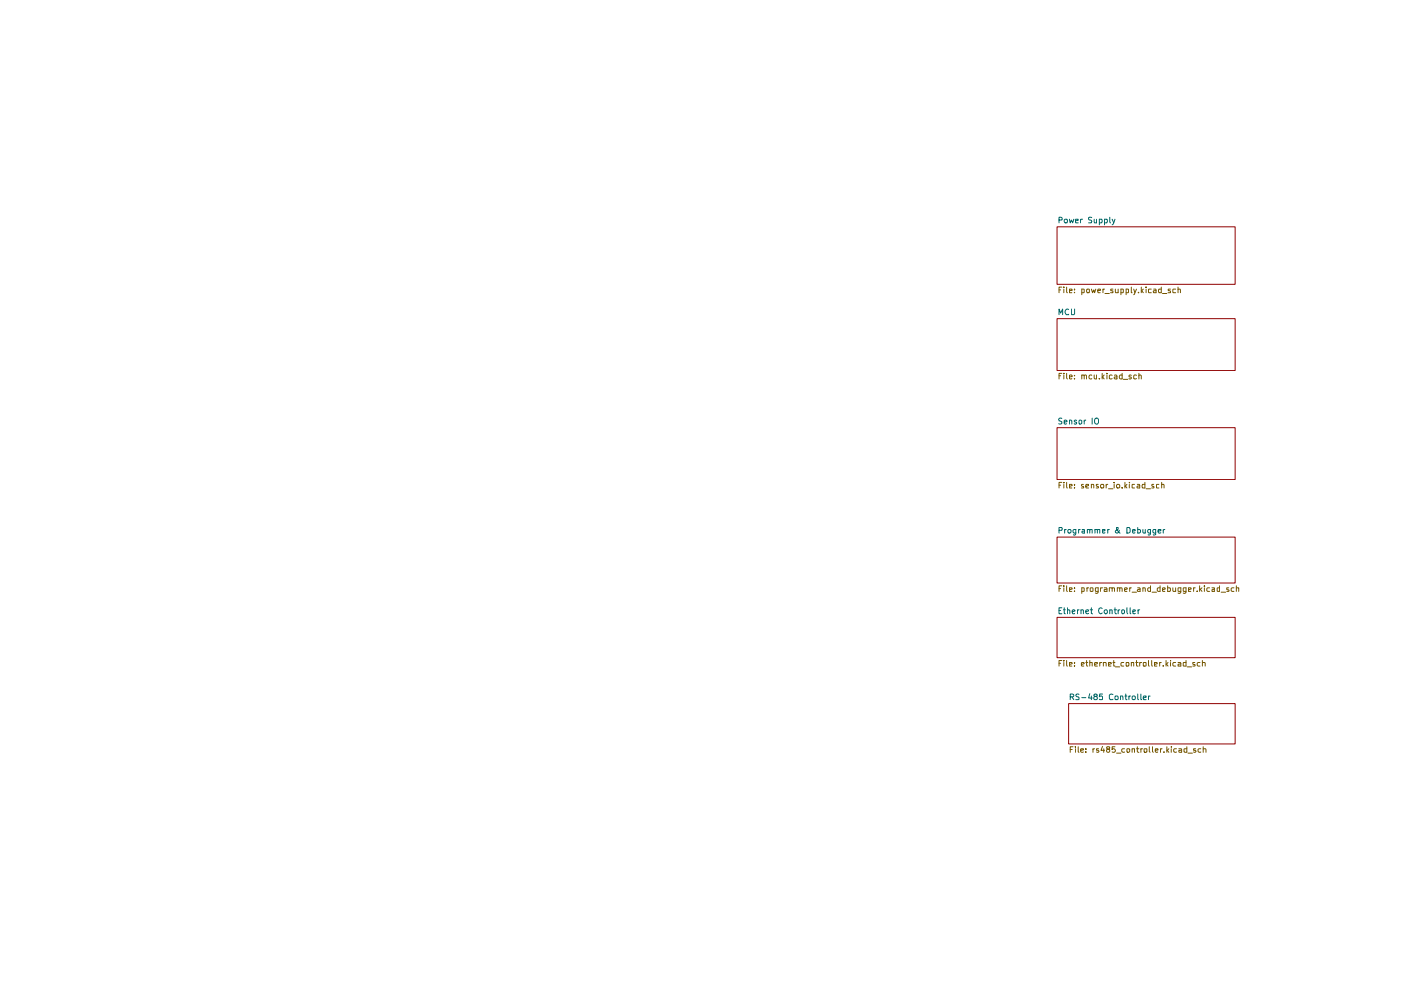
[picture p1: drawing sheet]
<svg xmlns="http://www.w3.org/2000/svg" width="297mm" height="210mm" viewBox="0 0 297 210" stroke-linecap="round" stroke-linejoin="round" font-family="sans-serif">
<path d="M224.1 48.1h37.8v12.2h-37.8zM224.1 67.6h37.8v11h-37.8zM224.1 90.7h37.8v11h-37.8zM224.1 113.9h37.8v9.7h-37.8zM224.1 130.9h37.8v8.5h-37.8zM226.6 149.2h35.3v8.5h-35.3z" fill="none" stroke="#900000" stroke-width=".21"/>
<g fill="none" stroke="#006665" stroke-width=".21">
<path d="M224.5 46.7h.6v-.6h-.6v1.1M225.6 46.7l.2-.2h.4v.7h-.4zM226.7 46.5l.2 .7 .3-.5 .2 .5 .3-.7M228 46.8l.6-.1v-.2h-.5l-.1 .2 .1 .5h.5M229.1 46.5v.7M229.5 46.5l-.4 .2M231.5 46.1h-.7v.4l.7 .4-.1 .3h-.6M232 46.5l.1 .7h.4M232.5 46.5v.7M233.1 47.2h.5v-.7h-.5v1.2M234.2 47.2h.5v-.7h-.5v1.2M235.3 46.1v1l.2 .1"/>
<path d="M235.8 46.5l.3 .7M236.4 46.5l-.4 1.1-.2 .1M224.5 66.7v-1.2l.4 .9 .4-.9v1.2M226.6 65.6a.61 .61 0 0 0-.8 .3 .61 .61 0 0 0 .3 .8l.5-.1M227.2 65.5v1.2h.5l.1-.2v-1M225.1 88.7l-.4-.1-.2 .3v.3l.6 .2v.3l-.2 .2-.4-.1M225.6 89.5l.6-.1-.1-.2h-.5v.6h.5M226.7 89.2l.2-.1 .3 .1v.7M226.7 89.1v.8M228.3 89.2l-.4-.1-.1 .1 .1 .3 .4 .1v.2h-.5M228.8 89.2l.1-.1 .4 .1 .1 .5-.5 .2-.1-.2zM229.9 89.1v.8"/>
<path d="M230.2 89.1l-.3 .2M231.6 88.6v1.3M232.2 88.8l.5-.2a.86 .86 0 0 1 0 1.3 .46 .46 0 0 1-.6-.4zM224.5 112.4h.6v-.6h-.6v1.2M225.7 112.3v.7M226.1 112.3h-.3l-.1 .1M226.4 112.4l.2-.1h.3l.2 .1-.1 .5h-.5zM228.1 112.9h-.5l-.1-.5 .2-.1h.4v.9l-.3 .3-.2-.1M228.7 112.3v.7M229 112.3h-.2l-.1 .1M229.4 112.3h.5l.1 .7M230 112.5l-.6 .1v.2l.1 .2 .5-.1"/>
<path d="M230.5 112.4l.5-.1 .1 .7M230.5 112.3v.7M231.1 112.4v-.1h.5v.7M232.2 112.4l.5-.1v.7M232.2 112.3v.7M232.7 112.4v-.1h.5v.7M233.8 112.6l.5-.1v-.2h-.5v.6h.5M234.9 112.3v.7M235.2 112.3h-.3v.1M237.3 112.4v.1a.55 .55 0 0 1-.6 .5l-.2-.4 .6-.4v-.4h-.4v.5l.8 .7M238.9 111.8h.5l.2 .3v.7l-.3 .2h-.4zM240.1 112.6l.6-.1-.1-.2h-.4l-.1 .1v.5l.2 .1 .3-.1"/>
<path d="M241.2 112.3h.4l.2 .1-.1 .5h-.5M241.2 111.8v1.2M242.3 112.3v.6l.2 .1 .3-.1M242.8 112.3v.7M243.9 112.9h-.5l-.1-.5 .2-.1h.4v.9l-.2 .3-.3-.1M245 112.9h-.5l-.1-.5 .2-.1h.4v1.1h-.5M245.5 112.6l.6-.1v-.2h-.5l-.1 .1v.5l.2 .1 .4-.1M246.6 112.3v.7M247 112.3l-.4 .1M224.5 129.5h.4M225.1 128.9h-.6v1.2h.6M225.5 129.3h.4"/>
<path d="M225.6 128.9v1.1l.3 .1M226.3 129.4l.4-.1 .1 .2v.6M226.3 128.9v1.2M227.3 129.7l.6-.2-.1-.2-.5 .2v.4l.2 .2 .3-.1M228.4 129.3v.8M228.8 129.3l-.4 .2M229.2 129.4h.5v.7M229.2 129.3v.8M230.2 129.7l.6-.2v-.1h-.5l-.1 .5a.36 .36 0 0 0 .6 .1M231.1 129.3h.5M231.4 128.9v1.1l.2 .1M233.7 129l-.3-.1a.6 .6 0 0 0-.5 .6 .6 .6 0 0 0 .7 .5h.1"/>
<path d="M234.2 129.4h.5v.6l-.3 .1-.3-.2zM235.3 129.4h.5v.7M235.3 129.3v.8M236.2 129.3h.5M236.4 128.9v1l.3 .2M237.1 129.3v.8M237.4 129.3l-.3 .2M237.8 129.4h.5v.6l-.3 .1-.2-.1zM238.9 128.9v1l.2 .2M239.6 128.9v1.1l.2 .1M240.2 129.7l.5-.2v-.1h-.5v.6h.5M241.3 129.3v.8"/>
<path d="M241.6 129.3l-.3 .1v.1M226.9 147.7h.6l.2-.1-.1-.4h-.7v1.1M227.2 147.7l.5 .6M228.8 147.2h-.5l-.2 .2 .2 .3 .5 .2v.4h-.7M229.4 147.9h.8M231.1 147.1l-.3 .9h.8M231.4 147.6v.7M232.2 147.7l-.3-.3 .3-.2h.4v.4a.48 .48 0 0 0-.5 .2 .48 .48 0 0 0 0 .5h.4l.2-.1v-.3l-.3-.2M233.8 147.2h-.6l-.1 .5 .2-.1h.3l.2 .1v.6h-.7M236 147.2h-.1a.46 .46 0 0 0-.7 .2v.7l.2 .2h.6M236.5 147.6h.4l.2 .1v.5l-.2 .1h-.4zM237.6 147.7l.4-.1 .1 .7"/>
<path d="M237.6 147.6v.7M238.5 147.6h.4M238.7 147.2v1l.2 .1M239.4 147.6v.7M239.7 147.6h-.3v.1M240 147.7l.2-.1h.3l.2 .1v.5l-.2 .1h-.3l-.2-.1zM241.2 147.2v1l.2 .1M241.9 147.2v1.1h.2M242.4 148l.6-.2v-.2h-.5l-.1 .1 .1 .6h.5M243.5 147.6v.7M243.8 147.6l-.3 .1"/>
</g>
<g fill="none" stroke="#755600" stroke-width=".21">
<path d="M224.5 61.5h.4M224.5 79.7h.4M225.1 60.9h-.6v1.2M225.1 79.2h-.6v1.1M225.6 60.9v.1M225.6 79.2h.1M225.6 61.3v.8M225.6 79.5v.8M226.1 60.9v1l.2 .2M226.1 79.2v1l.2 .1M226.7 61.6h.6l-.1-.3h-.5v.8h.5M226.7 79.9l.6-.1-.1-.3-.5 .1v.7h.5"/>
<path d="M227.8 62v.1M227.8 61.3v.2M227.8 79.6v.1M229.4 62.1l.5-.1-.1-.7h-.4v1.2M229.4 79.7l.1-.2 .4 .2v.6M229.4 79.5v.8M229.9 79.7l.1-.2 .4 .2v.6M230.5 61.3l.5 .1-.1 .7h-.4zM231.4 61.3l.2 .8 .3-.6 .2 .6 .2-.8M231.5 79.6l-.4-.1-.2 .3 .1 .5h.5M232 79.5v.7l.2 .1h.3M232.5 79.5v.8"/>
<path d="M232.7 61.6h.6v-.3h-.5l-.1 .2 .1 .6h.5M233.7 79.2v1.1M233.8 79.9l.3 .4M233.8 61.3v.8M234.1 79.5l-.4 .5M234.2 61.3h-.3l-.1 .2M234.3 62.2h.9M234.7 79.2h.1M234.7 79.5v.8M235.8 79.6l-.4-.1-.2 .2v.6h.6M236 61.3h-.5v.2v.1l.5 .1v.4h-.5M236.3 79.6l.3-.1 .2 .2v.6"/>
<path d="M236.5 61.3l.1 .8 .5-.1M236.8 79.8l-.5 .1-.1 .2 .2 .2h.4M237.1 61.3v.8M237.7 62.1l.5-.1-.1-.7h-.4v1.2M237.9 79.6l-.3-.1-.3 .3 .1 .5h.5M237.9 79.2v1.1M238.8 62.1l.5-.1-.1-.7h-.4v1.2M239.9 60.9v1.2h.1M239.9 79.6l-.4-.1-.1 .2v.2l.5 .1v.3h-.5M240.4 61.3l.2 .8M241 61.3l-.5 1.1-.1 .1M241 79.6l-.5-.1-.1 .2v.6h.6"/>
<path d="M241.4 62v.1M241.5 79.7l.1-.2 .4 .2v.6M241.5 79.2v1.1M242 60.9v1.2M242.1 61.6l.3 .5M242.4 61.3l-.4 .4M243 60.9v.1M243 61.3v.8M244.1 61.3l-.6 .1v.6l.6 .1M244.6 61.3h.4l.1 .2v.6h-.5v-.5h.5M246.2 60.9v1.2h-.5v-.8h.5M246.5 62.2h.9"/>
<path d="M248.2 61.3h-.5l-.1 .2 .1 .1 .5 .1v.4h-.6M249.3 61.3l-.6 .1v.6l.6 .1M249.8 61.4l.4-.1 .1 .8M249.8 60.9v1.2M227.8 80.3h.1M233.1 80.3h.1M238.2 80.4h.9M224.5 102.9h.4M225.1 102.3h-.6v1.2M225.6 102.3v.1M225.6 102.7v.8M226.1 102.3v1l.2 .2"/>
<path d="M226.7 103.1l.6-.1-.1-.3h-.5v.8h.5M227.8 103.4v.1M227.8 102.7v.2M229.7 102.7h-.3l-.1 .2 .1 .2h.3v.4h-.4M230.2 103.1l.6-.1v-.3h-.5l-.1 .2 .1 .6h.5M231.4 102.8l.4-.1 .1 .8M231.4 102.7v.8M232.8 102.7h-.3l-.1 .2 .2 .2h.2v.4h-.4M233.3 102.9l.2-.2h.4v.8h-.4l-.2-.2zM234.5 102.7v.8M234.9 102.7l-.4 .2M235 103.6h1"/>
<path d="M236.2 102.3v.1M236.2 102.7v.8M236.7 102.9l.2-.2h.3l.2 .2v.4l-.2 .2h-.3l-.2-.2zM237.9 103.4v.1M238.5 102.3v1.2M238.6 103l.3 .5M238.9 102.7l-.4 .4M239.4 102.3v.1M239.4 102.7v.8M240.5 102.7l-.5 .1v.6l.5 .1M241.1 102.7h.5v.2v.6h-.5l-.1-.3 .2-.2h.4M242.7 102.3v1.2h-.5v-.8h.5"/>
<path d="M243 103.6h.9M244.6 102.7h-.3l-.1 .2 .1 .2h.3v.4h-.4M245.7 102.7l-.5 .1v.6l.5 .1M246.3 102.8l.4-.1 .1 .8M246.3 102.3v1.2M224.5 124.8h.4M225.1 124.2h-.6v1.2M225.6 124.2v.1M225.6 124.6v.8M226.1 124.2v1l.2 .2M226.7 125.1l.6-.2-.1-.3h-.5v.8h.5M227.8 125.3v.1"/>
<path d="M227.8 124.6v.2M229.4 125.4l.5-.1-.1-.7h-.4v1.2M230.5 124.6v.8M230.8 124.6h-.3v.2M231.1 124.7h.6l-.1 .7-.5-.1zM232.8 125.4l-.6-.1 .1-.7h.5v1l-.2 .2-.4-.1M233.3 124.6v.8M233.8 124.6l-.5 .2M234.1 124.6h.5l.1 .2v.6h-.6v-.3l.6-.2M235.2 124.7l.5-.1 .1 .8M235.2 124.6v.8M235.8 124.8v-.2h.4l.1 .8"/>
<path d="M236.9 124.7l.4-.1 .1 .8M236.9 124.6v.8M237.4 124.8v-.2h.4l.1 .8M238.4 125.1l.6-.2-.1-.3h-.4l-.1 .2 .1 .6h.4M239.5 124.6v.8M239.9 124.6h-.3l-.1 .2M240 125.6h1M241.2 124.6h.4l.1 .2v.6h-.5l-.1-.3 .2-.1 .4-.1M242.3 124.7l.4-.1 .1 .8M242.3 124.6v.8M243.9 124.2v1.2h-.4l-.2-.2v-.4l.2-.2h.4M244.3 125.6h.9"/>
<path d="M246 124.2v1.2h-.5l-.1-.2v-.4l.1-.2h.5M246.5 125.1l.6-.2-.1-.3h-.5v.2v.6h.5M247.6 124.2v1.2h.5v-.8h-.5M248.7 124.6l.1 .8 .5-.1M249.3 124.6v.8M250.4 125.4l-.6-.1 .1-.7h.5v1l-.3 .2-.3-.1M251.5 125.4l-.6-.1 .1-.7h.5v1l-.3 .2-.3-.1M252 125.1l.6-.2-.1-.3h-.5v.8h.5M253.1 124.6v.8M253.4 124.6h-.2l-.1 .2M253.8 125.3v.1M254.3 124.2v1.2"/>
<path d="M254.5 125l.3 .4M254.8 124.6l-.5 .5M255.4 124.2v.1M255.4 124.6v.8M256.5 124.6h-.5l-.1 .2v.4l.1 .2h.5M257 124.6h.5v.8h-.5v-.3l.5-.2M258.6 124.2v1.2h-.5v-.7l.5-.1M258.9 125.6h.9M260.5 124.6h-.4v.4l.4 .1 .1 .1-.1 .2h-.4M261.6 124.6h-.4l-.2 .2v.4l.2 .2h.4M262.1 124.7l.5-.1v.8M262.1 124.2v1.2"/>
<path d="M224.5 140.6h.4M225.1 140h-.6v1.2M225.6 140v.1M225.6 140.5v.7M226.1 140v1.1l.2 .1M226.7 140.9l.6-.2-.1-.2h-.5v.7h.5M226.9 158.9h.4M227.5 158.3h-.6v1.2M227.8 141.1v.1M227.8 140.5v.1M228 158.3v.1M228 158.7v.8"/>
<path d="M228.6 158.3v1.1l.2 .1M229.1 159.1l.6-.1v-.3h-.5l-.1 .2 .1 .5h.5M229.3 140.9l.6-.2-.1-.2h-.4l-.1 .1 .1 .6h.4M230.2 159.4v.1M230.2 158.7v.2M230.2 140.5h.4M230.4 140v1.1l.2 .1M231.1 140.5h.5v.7M231.1 140v1.2M231.7 158.7v.8M232.1 140.9l.6-.2v-.2h-.5l-.1 .1 .1 .6h.5M232.1 158.7l-.4 .2"/>
<path d="M232.9 158.7h-.4v.4h.3l.2 .2-.2 .2-.3-.1M233.2 140.5v.7M233.6 140.5l-.4 .1M233.8 158.2l-.4 .9h.8M233.9 140.5h.5l.1 .7M233.9 140.5v.7M234 158.7v.8M234.9 158.8l-.3-.2 .1-.3h.5l.1 .3-.3 .2a.36 .36 0 0 0-.4 .4 .36 .36 0 0 0 .5 .3 .36 .36 0 0 0 .1-.6l-.2-.1M235 140.9l.6-.2-.1-.2h-.5v.7h.5M236 140.5h.4M236.1 140v1.2h.3M236.4 158.3h-.6v.6l.4-.2 .3 .3-.1 .4h-.6"/>
<path d="M236.5 141.4h.9M236.7 159.7h1M238.3 140.5h-.5l-.1 .1v.5l.1 .1h.5M238.4 158.7h-.4l-.2 .2 .1 .5h.5M238.8 140.5h.5v.7l-.5-.1zM238.9 158.8l.5-.1v.7h-.5zM239.9 140.5h.5v.7M239.9 140.5v.7M240 158.8l.5-.1v.8M240 158.7v.8M240.8 140.5h.5M241 140v1.1v.1h.3"/>
<path d="M241 158.7h.5M241.1 158.3v1l.4 .2M241.6 140.5v.7M241.9 158.7v.8M242.1 140.5l-.5 .1M242.2 158.7h-.2l-.1 .2M242.4 140.5h.6l-.1 .7-.5-.1zM242.6 158.8l.5-.1 .1 .7h-.6zM243.5 140v1.1l.2 .1M243.7 158.3v1l.1 .2M244.2 140v1.1l.1 .1M244.3 158.3v1l.2 .2"/>
<path d="M244.8 140.9l.6-.2-.1-.2h-.5v.7h.5M244.9 159.1l.6-.1-.1-.3h-.4l-.1 .2v.4l.2 .2 .3-.1M245.9 140.5v.7M246 158.7v.8M246.2 140.5h-.2l-.1 .1M246.4 158.7h-.3l-.1 .2M246.6 141.1v.1M246.8 159.4v.1M247.2 140v1.2M247.3 140.8l.3 .4M247.4 158.3v1.2M247.5 159.1l.3 .4"/>
<path d="M247.6 140.5l-.4 .4M247.8 158.7l-.4 .5M248.2 140v.1M248.2 140.5v.7M248.3 158.3v.1M248.3 158.7v.8M249.3 140.5h-.5l-.1 .1v.5l.1 .1h.5M249.4 158.7h-.4l-.2 .2 .1 .5h.5M249.8 140.5h.5l.1 .1v.6h-.6v-.3l.6-.2M249.9 158.7h.5l.1 .8M250.5 159l-.6 .1v.3h.6M251.5 140v1.2h-.5l-.1-.7h.6"/>
<path d="M251.6 158.7l-.6 .1v.6h.6M251.6 158.3v1.2M251.7 141.4h.9M251.9 159.7h.9M253.3 140.5h-.4v.3l.4 .1 .1 .2-.1 .1h-.4M253.5 158.7h-.4v.4h.3l.2 .2-.2 .2-.3-.1M254.4 140.5h-.4l-.2 .1v.5l.2 .1h.4M254.6 158.7h-.4l-.2 .2 .1 .5h.5M254.9 140.5h.5l.1 .7M254.9 140v1.2M255.1 158.8l.5-.1 .1 .8M255.1 158.3v1.2"/>
</g>
</svg>
